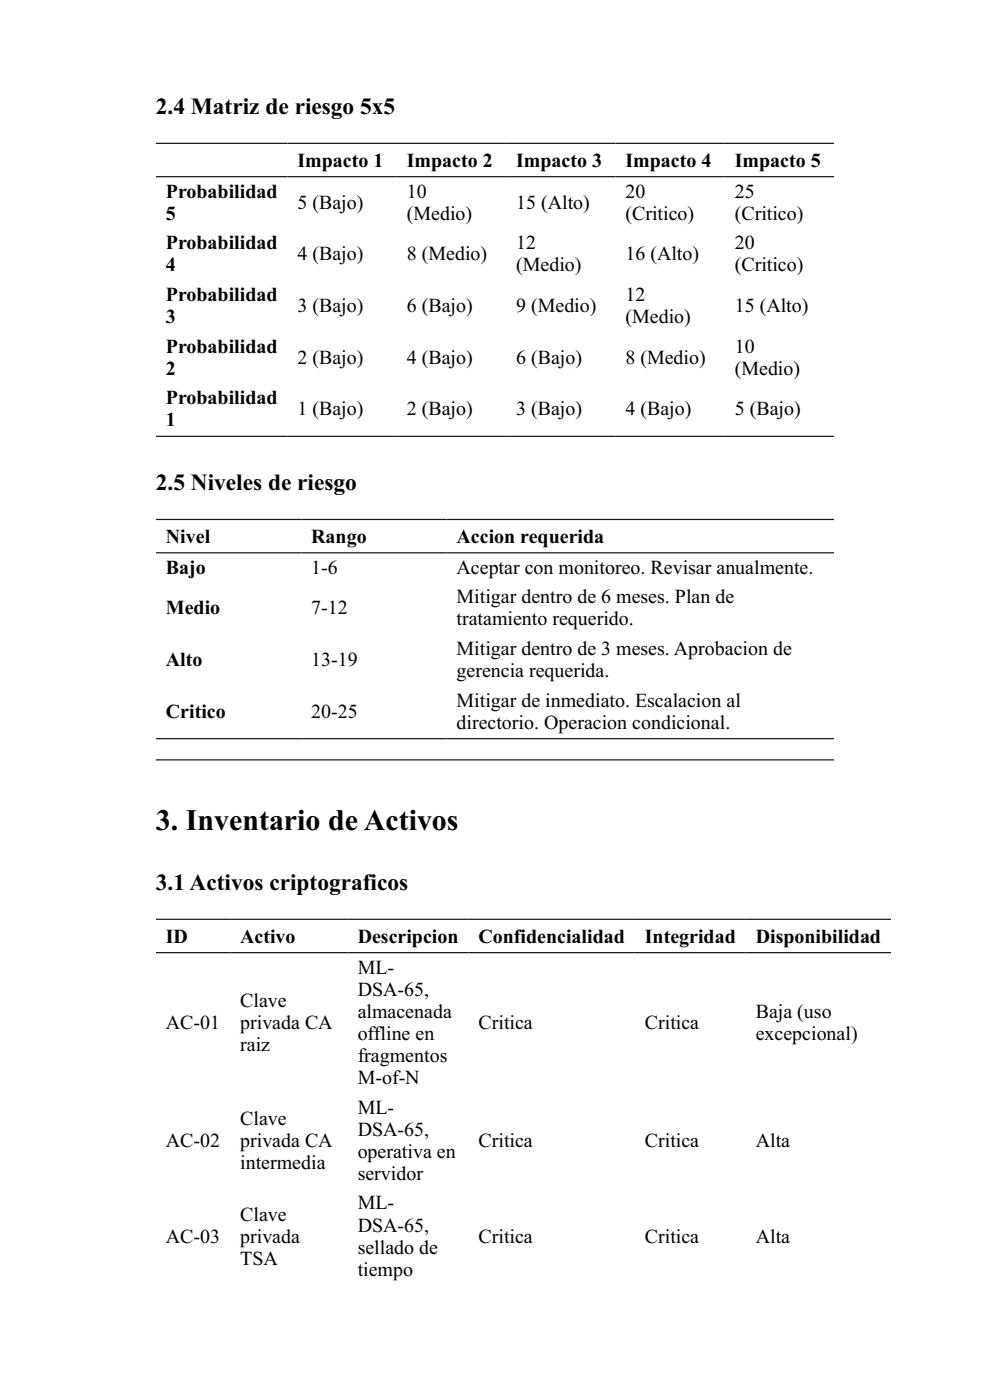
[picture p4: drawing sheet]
<svg xmlns="http://www.w3.org/2000/svg" width="210mm" height="297mm" viewBox="0 0 210 297" stroke-linecap="round" stroke-linejoin="round" font-family="sans-serif">
<defs><g id="words">
<text font-size="6.3" x="33.1" y="176.1">3. Inventario de Activos</text>
<g font-size="5">
<text x="33.1" y="24.3">2.4 Matriz de riesgo 5x5</text>
<text x="33.1" y="104">2.5 Niveles de riesgo</text>
<text x="33.1" y="188.9">3.1 Activos criptograficos</text>
</g>
<g font-size="4.2">
<text x="63.1" y="35.4">Impacto 1</text>
<text x="86.3" y="35.4">Impacto 2</text>
<text x="109.5" y="35.4">Impacto 3</text>
<text x="132.7" y="35.4">Impacto 4</text>
<text x="155.9" y="35.4">Impacto 5</text>
<text x="35.2" y="41.9">Probabilidad</text>
<text x="86.3" y="41.9">10</text>
<text x="132.7" y="41.9">20</text>
<text x="155.9" y="41.9">25</text>
<text x="35.2" y="46.6">5</text>
<text x="63.1" y="44.3">5 (Bajo)</text>
<text x="86.3" y="46.6">(Medio)</text>
<text x="109.5" y="44.3">15 (Alto)</text>
<text x="132.7" y="46.6">(Critico)</text>
<text x="155.9" y="46.6">(Critico)</text>
<text x="35.2" y="52.9">Probabilidad</text>
<text x="109.5" y="52.9">12</text>
<text x="155.9" y="52.9">20</text>
<text x="35.2" y="57.6">4</text>
<text x="63.1" y="55.2">4 (Bajo)</text>
<text x="86.3" y="55.2">8 (Medio)</text>
<text x="109.5" y="57.6">(Medio)</text>
<text x="132.7" y="55.2">16 (Alto)</text>
<text x="155.9" y="57.6">(Critico)</text>
<text x="35.2" y="63.8">Probabilidad</text>
<text x="132.7" y="63.8">12</text>
<text x="35.2" y="68.5">3</text>
<text x="63.1" y="66.2">3 (Bajo)</text>
<text x="86.3" y="66.2">6 (Bajo)</text>
<text x="109.5" y="66.2">9 (Medio)</text>
<text x="132.7" y="68.5">(Medio)</text>
<text x="155.9" y="66.2">15 (Alto)</text>
<text x="35.2" y="74.8">Probabilidad</text>
<text x="63.1" y="77.2">2 (Bajo)</text>
<text x="86.3" y="77.2">4 (Bajo)</text>
<text x="109.5" y="77.2">6 (Bajo)</text>
<text x="132.7" y="77.2">8 (Medio)</text>
<text x="155.9" y="74.8">10</text>
<text x="35.2" y="79.5">2</text>
<text x="155.9" y="79.5">(Medio)</text>
<text x="35.2" y="85.8">Probabilidad</text>
<text x="63.1" y="88.1">1 (Bajo)</text>
<text x="86.3" y="88.1">2 (Bajo)</text>
<text x="109.5" y="88.1">3 (Bajo)</text>
<text x="132.7" y="88.1">4 (Bajo)</text>
<text x="155.9" y="88.1">5 (Bajo)</text>
<text x="35.2" y="90.5">1</text>
<text x="35.2" y="115.2">Nivel</text>
<text x="66" y="115.2">Rango</text>
<text x="96.8" y="115.2">Accion requerida</text>
<text x="35.2" y="121.7">Bajo</text>
<text x="66" y="121.7">1-6</text>
<text x="96.8" y="121.7">Aceptar con monitoreo. Revisar anualmente.</text>
<text x="35.2" y="130.3">Medio</text>
<text x="66" y="130.3">7-12</text>
<text x="96.8" y="128">Mitigar dentro de 6 meses. Plan de</text>
<text x="96.8" y="132.7">tratamiento requerido.</text>
<text x="35.2" y="141.3">Alto</text>
<text x="66" y="141.3">13-19</text>
<text x="96.8" y="138.9">Mitigar dentro de 3 meses. Aprobacion de</text>
<text x="96.8" y="143.6">gerencia requerida.</text>
<text x="96.8" y="149.9">Mitigar de inmediato. Escalacion al</text>
<text x="35.2" y="152.3">Critico</text>
<text x="66" y="152.3">20-25</text>
<text x="96.8" y="154.6">directorio. Operacion condicional.</text>
<text x="35.2" y="200">ID</text>
<text x="50.9" y="200">Activo</text>
<text x="75.9" y="200">Descripcion</text>
<text x="101.5" y="200">Confidencialidad</text>
<text x="136.8" y="200">Integridad</text>
<text x="160.3" y="200">Disponibilidad</text>
<text x="75.9" y="206.5">ML-</text>
<text x="50.9" y="213.6">Clave</text>
<text x="75.9" y="211.2">DSA-65,</text>
<text x="75.9" y="215.9">almacenada</text>
<text x="160.3" y="215.9">Baja (uso</text>
<text x="35.2" y="218.2">AC-01</text>
<text x="50.9" y="218.2">privada CA</text>
<text x="75.9" y="220.6">offline en</text>
<text x="101.5" y="218.2">Critica</text>
<text x="136.8" y="218.2">Critica</text>
<text x="160.3" y="220.6">excepcional)</text>
<text x="50.9" y="222.9">raiz</text>
<text x="75.9" y="225.3">fragmentos</text>
<text x="75.9" y="230">M-of-N</text>
<text x="50.9" y="238.6">Clave</text>
<text x="75.9" y="236.2">ML-</text>
<text x="35.2" y="243.3">AC-02</text>
<text x="50.9" y="243.3">privada CA</text>
<text x="75.9" y="240.9">DSA-65,</text>
<text x="75.9" y="245.6">operativa en</text>
<text x="101.5" y="243.3">Critica</text>
<text x="136.8" y="243.3">Critica</text>
<text x="160.3" y="243.3">Alta</text>
<text x="50.9" y="248">intermedia</text>
<text x="75.9" y="250.3">servidor</text>
<text x="75.9" y="256.6">ML-</text>
<text x="35.2" y="263.6">AC-03</text>
<text x="50.9" y="258.9">Clave</text>
<text x="50.9" y="263.6">privada</text>
<text x="75.9" y="261.3">DSA-65,</text>
<text x="101.5" y="263.6">Critica</text>
<text x="136.8" y="263.6">Critica</text>
<text x="160.3" y="263.6">Alta</text>
<text x="50.9" y="268.3">TSA</text>
<text x="75.9" y="266">sellado de</text>
<text x="75.9" y="270.6">tiempo</text>
</g>
</g></defs>
<path d="M33.1 30.4h143.8M33.1 37.5h143.8M33.1 92.6h143.8M33.1 110.2h143.8M33.1 117.3h143.8M33.1 156.7h143.8" fill="none" stroke="#1a1a1a" stroke-width=".26"/>
<path d="M33.1 161.3l143.8 .1zM33.1 161.1h143.8v.3h-143.8z" fill-rule="evenodd" fill="#1a1a1a"/>
<path d="M33.1 195h155.9M33.1 202.1h155.9" fill="none" stroke="#1a1a1a" stroke-width=".26"/>
<use href="#words"/>
</svg>
